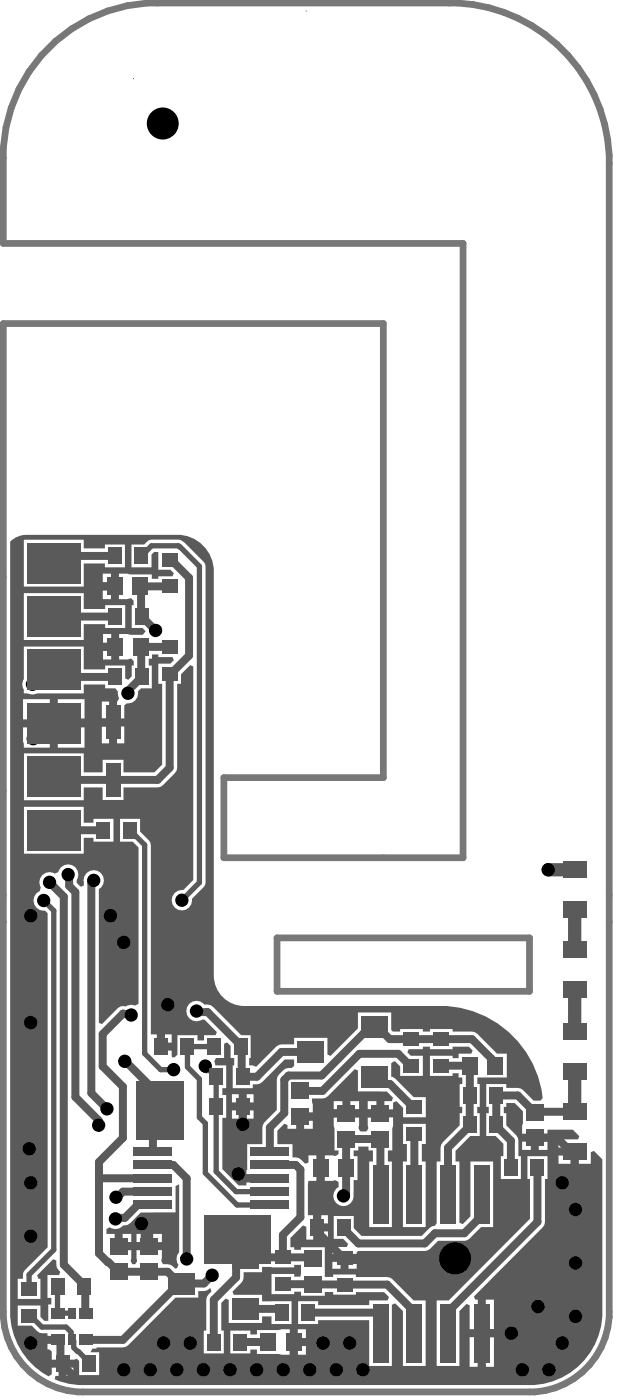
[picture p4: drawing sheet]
<svg xmlns="http://www.w3.org/2000/svg" width="38mm" height="87mm" viewBox="0 0 38 87" stroke-linecap="round" stroke-linejoin="round" font-family="sans-serif">
<g fill="#5a5a5a">
<path d="M13.9 65v.9h-.5l-.1 .2 .1 .2h.7v1.4h-.3v.5h.3v1.4h-.3v3.2l1 1h.5v-.2h1.5v-.5h-1.5l.1-1.9h.9l.1-1.2 .8-.9v-1.9a.9 .9 0 0 1 .9-.7l.2-.2v-.4h-.6l-1.4 1.5-.1 .1h-.5v.2h-1.2v-1.4h.1v-.4h-.3v-.8l-.2-.2zM14.4 68.1h.5v.5h-.5zM15.4 68.1h.4v.5h-.4zM14.4 69.1h.5v.5h-.5zM15.4 69.1h.4v.5h-.4z"/>
<path d="M6.6 76.5v.3h.5v.8h.3v.2h.8l-.1 .7 .1 .2h.2l.1-.2v-.7h1.6l-.1 .7 .2 .2a.67 .67 0 0 1 .7 .3l.1-.1 .1-.2a.6 .6 0 0 1 0-.8v-4.2l-.2 .1v1.7h-2.1l-.7 .6-.4 .2a.59 .59 0 0 1-.9 .1zM8.5 76.8h.5v.5h-.5zM7.6 76.8h.6v.5h-.6zM9.5 76.8h.6v.5h-.6z"/>
<path d="M.7 33.6l-.1 .1v47.9a4.5 4.5 0 0 0 2.4 4.1l.2-.2v-.4h.4v.5h-.2v.2a4.1 4.1 0 0 0 1.8 .4h27.7a4.5 4.5 0 0 0 4.6-4.6v-9.4l-.5-.6-.2 .1v.7h-.8v-.7h-.2v-.3h-1v-.5h1.2v-.2l-.4-.4h-1.5v.3h-1.6v-1.4l-.5-.5h-.5v.2h-.2v.4h.2v.7l.6 .7 .2 .3v1h.1v1.4h-1.2v-1.4h.1v-.8l-.5-.5h-.5v-1.4h.1v-.4h-.1v-1.4h1.2v.2h.9l.8 .8h.4l.2-.2a6.4 6.4 0 0 0-6.4-5.7h-12.2a1.89 1.89 0 0 1-1.9-1.9v-25.1a2.26 2.26 0 0 0-2.3-2.3h-9.3a1.39 1.39 0 0 0-1 .3zM1.5 33.6h3.7v.5h1.3v-.2h1.3v1.4h-1.3v-.2h-1.3v1.4h-3.7zM1.5 40.2h3.7v1.5h1.3v-.3h1.3v.8l.2 .1 .2-.2v-.7h.1v-.3l-.1-.1h-.8v-1.5h1.5l.2-.2-.2-.2h-.7v-1.4h.1v-.3l-.1-.2-.8 .1v-1.6l2 .1v.2h.5v-.1h.8l.1-.2-.2-.2h-.7v-1.1h-.3l-.2 .1v.8h-1.2v-1.4h.8l.4-.3h1.8l1.6 1.5v19.8l-.1 .3-.8 .8a.63 .63 0 0 1-.6 .7 .63 .63 0 0 1-.6-.7 .63 .63 0 0 1 .7-.6l.6-.6v-13.3l-.2-.1-.5 .6v.6h-.3v5.2l-.1 .3-.8 .8-.3 .1h-2.1v.8h-1.3v-.8h-1.2v.8h-3.7v-2.9h3.7v1.2h1.2v-.8h1.3v.8h1.9l.5-.5v-5h-.2v-1.3h.7l.2-.2-.1-.2h-.8v-.2h-.4v.3h-.2v.4h.1v1.4h-.6l-.2 .2a.61 .61 0 0 1-.7 .8l-.2 .1v.8h-.4v-1l.1-.2-.1-.4-.1-.3h-.7v-.2h-1.3v.6h-2.9h-.3h-.5v-.3a.57 .57 0 0 1 0-.6zM6.4 35.7h.5v.5h-.5zM6.4 36.7h.5v.6h-.5zM1.5 36.9h3.7v1h1.3v-.2h1.3v1.4h-1.3v-.3h-1.3v1h-3.7zM6.4 39.5h.5v.5h-.5zM6.4 40.5h.5v.5h-.5zM6.3 43.7h.5v1h-.5zM1.4 43.5h1.7v1.3h-1.7zM3.6 43.5h1.7v1.3h-1.7zM6.3 45.2h.5v1.1h-.5zM7.3 45.2h.4v1.1h-.4zM1.4 45.3h1.7v1.2h-1.7zM3.6 45.3h1.7v1.2h-1.7zM1.5 50.2h3.7v1h.6v-.2h1.3v1.4h-1.3v-.3h-.6v1h-3.7zM2.6 54.5a.6 .6 0 0 1 .8-.1l.2-.1 .1-.1a.63 .63 0 0 1 .8-.3 .63 .63 0 0 1 .3 .9v.1l.2 .3 .2-.1a.66 .66 0 0 1 .5-.9 .66 .66 0 0 1 .8 .6l-.1 .2-.2 .3v8.4h.1l1.2-1.1 .7-.1 .2 .1 .2-.1v-9.8l-.3-.3h-.8v-1.4h1.2v.8l.6 .5 .1 .3v11.8h.4v.7h.2v.3h.7v.3l.2 .1 .1-.2v-1.2h1.3v.4h.4v-.4h.7l.1-.2-.8-.7h-.2a.63 .63 0 0 1-.8-.3 .63 .63 0 0 1 .2-.8 .63 .63 0 0 1 .8 .1l.4 .1 .1 .1 1.8 1.7h.6v1.5h-.1v.4l.4 .1 1.4-1.4h1v-.4h2.1v1l.2 .1 1.7-1.7v-1h2v1.1l.1 .1h.5v-.2h1.4v.2h.4v-.2h1.5v.2h1.3l1.4 1.4h.6v1.5h-1.8v.4h.1v1.4h-.1v.4h.1v1.4h-.5l-1 .9v.7h.3v3.8l.2 .1 .5-.5v-3.4h1.4v4.1h-.8l-.8 .8h-1.8l-.5 .5-.4 .2h-4.1l-.1 .1h-1.5v-.4h.9l.1-.2-.3-.3h-.6v-1.4h1.2v.7l.5 .5h3.7l1-.8v-3.8h.2v-1l1.2-1.3v-.7h.2v-.4h-.2v-1.4h.2v-.4h-.3v-.3h-.3v.2h-1.5v-1.3h1.5v.2h.3v-.3h.8l.1-.2-.2-.3h-1v.2h-1.5v-.2h-.4v.2h-.9l-.1 .2 .3 .2h.7v1.3h-1.4v-.6l-.3-.3-.3 .1v.8l.3 .1 1.1 1.2h.8v1.2h-1.4v-.5l-.4-.5-.2 .1v.4h-.6v-.5h.5l.1-.2-.4-.4h-1.8v-1.3l-.2-.1-1.7 1.7-.3 .2h-.7l.1 .8h-.8v.3h-.3v.8h-.5v-.3l-.2-.1-.4 .5v.8h.9v.8l.4 .1 .4 .3 .2-.1v-.4h.5v1.6h-.5v.2v1.9h.3v1.6h-.4v-.8l-.2-.1-.8 .8v.5h.2v.2h.4v-.2h1.5v1.9h.5v-.2h1.4v.2h2.2l1.4 1.4h.8v4.1h-1.4v-3.4l-.5-.5-.2 .1v3.8h-1.4v-2.8h-3.2v.2h-1.3v-1.4h1.3v.2h3.2v-.3h1.1l.1-.2-.3-.3h-1.8v.2h-1.4v-.2h-.5v.2h-1.5v-.2h-.4v.1h-1.4v-1.2h1.4v.2h.4v-.8h-.4v.2h-2v.3h-1.1l-.1 .5-.6 .7v.2h1.8v.4h1.8v1.4h-1.2v-.5h-.6v.4h-2.1v-1.4l-.2-.1-.2 .3v1.7h.1v1.4h-1.2v-1.4h.1v-1.9l.1-.2 .3-.3-.1-.2-.2 .1-.6 .1v.4h-1.4l-3.1 3-1.8 .1h-.3l-.1 .3h.6v1.4h-1.3v-.9l-.1-.1h-1.6v-.5l-.2-.1v-.4h.6v-.5h-.6v-.1h-.5l-.5-.5h-.9v-1.2h1.4v.7l.3 .2h.2v-1h.2v-.4h-.2v-1.4h.7l.1-.2a.67 .67 0 0 1-.3-.7l-.2-.1-1 1 .1 .2h.1v1.2h-1.4v-1.2h.3l.1-.5 1.5-1.5v-20.8l-.2-.1a.63 .63 0 0 1-.7-.5 .63 .63 0 0 1 .4-.7v-.3l-.1-.3zM10.3 64.4h.4v.5h-.4zM22.9 68.5h.5v.5h-.5zM20.8 68.5h.5v.5h-.5zM21.8 68.5h.5v.5h-.5zM18.9 69.7h.6v.6h-.6zM20.8 69.5h1.5v.7l.1 .2 .5-.1v-.1v-.7h1.6l-.1 2.1h-.3v.7h.3v4.1h-1.4v-4.1h.2v-.7h-.3v-.2h-.6v.2h-.3v.4h.2v1.4h-.2v.9a.64 .64 0 0 1-.4 .7 .64 .64 0 0 1-.8-.3 .64 .64 0 0 1 .3-.8v-.3l-.2-.1h-.7v-1.6l.7 .1 .2-.2v-.2h-.3zM32.5 71.1h.5v.5h-.5zM33.5 71.1h.6v.5h-.6zM34.8 71.9h.7v.5h-.7zM20 75.6h.4v.5h-.4zM25.1 69.9h1.4v1.3h-.3v1.1h.3v4.1h-1.4v-4.1h.2v-1.1h-.2zM20 76.6h.4v.6h-.4zM20.7 78.5h.5v.5h-.5zM21.7 78.5h.5v.5h-.5zM30.2 80.9h.5v1.8h-.5zM18.5 82.7h.5v.6h-.5zM14.3 82.8h1.3v.3h.4v-.3l2-.1v1.6h-2v-.3h-.4v.2h-1.3zM18.5 83.8h.5v.5h-.5zM32.8 72h1.3v1.4h-.2v2.8l-4.4 4.5 .1 .2h.1v1.8h-.5v-1.5h-.2l-.4 .4v3.4h-1.4v-4.1h.7l5.1-5v-2.5h-.2zM29.2 83.2h.5v1.9h-.5zM30.2 83.2h.5v1.9h-.5zM4.1 85.1h.5v.5h-.5z"/>
</g>
<path d="M27.1 76.8h1.8M28.3 78.3l-.1 .1M29.2 70l-1.3 1.4M30.9 70l.9 1M30.9 68.2h1.3M34.6 70.8l.9 .9h.3" fill="none" stroke="#5a5a5a" stroke-width=".5"/>
<path d="M34.1 54.1h1.7" fill="none" stroke="#5a5a5a" stroke-width=".83"/>
<circle cx="29.2" cy="66.3" r=".25" fill="#5a5a5a"/>
<g fill="none" stroke="#5a5a5a" stroke-width=".5">
<path d="M14.8 73v.1M15 67h.1h.9M15.3 78.3h-.2l-.4 .4M17.5 65.5h1.8M17.6 79.9h.1M17.6 76.9v1.4h1.8h.1M17.6 79.9h1.9M18 66.9l-.3 .3M19.5 79.9h.1M21.4 78.3l.2 .1M21.4 76.4l.9 1M21.4 79.9v.1"/>
<path d="M21.5 74.3l-.1 .1M21.6 70.9l-.1 .1M22.6 64.3h.3M23.7 74.3h.1M23.7 73v1.3M23.7 67.5h.6l1.5 1.4M24.1 80l1.7 1.6M24.2 64.7h1.4M25.5 66.3h.1M25.8 74.3h.1M25.8 70.6h.1M27.5 64.7h1.9"/>
<path d="M27.5 66.3h1.7M27.5 66.3h.1M29.2 66.3v1.9M29.2 66.3h.1M17.4 81.5l.1 .2M18.3 83.5v2.4"/>
</g>
<path d="M13.5 72.9l1.2 1.3M13.5 66.9v.1" fill="none" stroke="#5a5a5a" stroke-width=".33"/>
<circle cx="13.5" cy="68.9" r=".17" fill="#5a5a5a"/>
<path d="M9.4 34l-.6 .6M11.1 34l1.3 1.2M11.7 66.4l.7 .8M12.4 69.5l.4 .4M12.8 66.4h.1M12.8 66.4v.2h.3M13.5 67v1.9M1.8 81.9l.8 .7M3.6 80.1v1.5l.1 .1h.8M4.4 83.3l.2 .2v.4l.9 1" fill="none" stroke="#5a5a5a" stroke-width=".33"/>
<g fill="none" stroke="#5a5a5a" stroke-width=".5">
<path d="M8.7 36.5l.1 1.9M10.6 34.8h.1M4.2 54.4l.1 .7 .4 .4M5.8 54.8l-.1 .1M5.9 40.3h.1M7.2 40.3h.1M7.9 43l.1 .1M8.8 40.3h.1M10.5 40.3h.1M11.8 40.8l-1.2 1.1M1.2 70.9l.6 .6M5.2 80l.1 .1v1.5l-.1 .1"/>
<path d="M6.1 69.7v.3M7.3 79.2h2M7.4 77.6h1.9M7.7 63.1l.5 .1M9 76.5v.8l.3 .3M9.5 74.2h-1.8l-.5 .3M9.5 75h-.9l-.8 .8h-.6M11.3 79.9h1.4M12.2 62.9l.7 .1M15 65.1v.1M3.8 83.4v1.3l1 1.2M5.2 81.7h.1"/>
</g>
<path d="M11.3 79.9h.1" fill="none" stroke="#5a5a5a" stroke-width=".83"/>
<circle cx="2.7" cy="56" r=".17" fill="#5a5a5a"/>
<path d="M35.8 56.6v2.5M35.8 61.6v2.6M35.8 66.7v2.5" fill="none" stroke="#5a5a5a" stroke-width=".83"/>
<g fill="none" stroke="#5a5a5a" stroke-width=".5">
<path d="M2.2 35.8h.1l.2 .1M10.6 34.8l1.2 1.2v4.8M1.2 46.3v24.6M2.3 49.1h.4M4 55.8v22.9l1.2 1.3M4.7 55.5v12.8l1.4 1.4M5.7 54.9v13.1M8.8 40.3v1.8l-.9 .9M10.6 41.9v5.9l-.8 .7M6.2 72.3v5.7M7.2 75.8v.1M7.6 67.6v3.2"/>
<path d="M7.8 66.1l1.7 1.7v3.9M9.3 79.2h1.1l.7 .7M10 63.1v2M10.4 62.5v.1M10.8 72.5l.8 .8v5.1M12.9 63l2.1 2.1M14.7 78.7v.8M15 65.2v1.8M15.1 68.9v3.8l-.3 .3M15.2 73.3h1.6M15.3 78.3h2.3M16.8 70.2v1.5"/>
<path d="M17.7 67.2v2.1M18 66.9h2M18.4 72.5l.3 .3v3l-1.1 1.1M18.7 67.9h1.4M19.9 74.5l-.2 .2v1.7l.2 .2v.2l1.5 1.5M20.2 69.3h1.4M21.5 71v3.3M22.4 65.6h2.4l.7 .7M22.9 64.3l.4-.4h.2l.7 .8M23.3 67.1l.4 .4M23.7 70.9v2M25.6 64.7h1.9"/>
<path d="M25.8 70.6v3.7M27.1 76.8l-.7 .6h-4.1M27.9 71.4v2.9M29.2 68.2v1.8M30 74.3v1.4M30.6 65.9v.2l.2 .2M30.9 68.2v1.8M31.8 71v1.7M33.3 70.8h1.3M35.8 69.2h-.1M35.8 71.7v7.3M15 83.5h1.7"/>
<path d="M15.3 81.5h2.1M23.4 81.7l.3 .2v1.1M25.8 81.6v1.4M27.9 81.6v1.4M30 85.5l-.4 .4"/>
</g>
<path d="M12.4 35.2v19.7l-1.1 1.1M8.1 51.7l.9 .9v13M1.8 79.3v.9M10 66.6h.8M12.4 67.2v2.3M12.8 69.9v3.1l2 2h2M13.1 66.6l.4 .3M13.3 65.1h-1.6v1.3M13.5 68.9v4M14.7 74.2h2.1M4.1 82.6l.3 .3v.4" fill="none" stroke="#5a5a5a" stroke-width=".33"/>
<circle cx="9.7" cy="39.2" r=".25" fill="#5a5a5a"/>
<path d="M8.7 36.5h1.9M3.3 51.7h3.1M8.8 40.3h1.7M5.7 68l1 1M6.2 78l1.1 1.2M6.4 66.4l1.2 1.2M7.6 70.8l-1.4 1.5M7.7 63.1l-1.3 1.3M5.2 83.4h2.4" fill="none" stroke="#5a5a5a" stroke-width=".5"/>
<path d="M9.4 34h1.7M2.7 56l.6 .7M2.6 82.6h1.5" fill="none" stroke="#5a5a5a" stroke-width=".33"/>
<circle cx="3.3" cy="51.7" r=".25" fill="#5a5a5a"/>
<path d="M3.3 38.4h3.9M5.9 36.5h1.3M2 42.6h1.3M3.3 48.3l.2 .2h3.5M3.4 45h3.6M5.9 40.3h1.3" fill="none" stroke="#5a5a5a" stroke-width=".5"/>
<circle cx="3.3" cy="38.4" r=".25" fill="#5a5a5a"/>
<g fill="none" stroke="#5a5a5a" stroke-width=".5">
<path d="M7.2 34.6h-3.4l-1.3 1.3M8.8 38.4l.9 .8M3.1 54.9l.9 .9M3.3 45l-.9 1M3.4 48.4l-.7 .7M7 48.5h2.8M7.2 42.1h-3.4l-.5 .5M6.2 73.3h3.3M6.4 64.4v2M9.5 72.5h1.3M10.4 62.6l-.4 .5M11.1 79.9l-3.5 3.5"/>
<path d="M13.2 79.4l-.5 .5M14.7 79.5l-1.4 1.4v2.6M16.8 72.5h1.6M17.5 65.5l-1.5 1.5M17.7 69.3l-.9 .9M18.7 69.5h1.3M19.5 79.9l4.6 .1M20 69.5l-.1 .1v4.9M20.2 69.3l-.2 .2M21.6 69.3h2.1M21.6 78.4h6.6M21.6 70.9h1.8"/>
<path d="M22.4 65.6l-2.3 2.3M22.6 64.3l-2.6 2.6M23.6 72.9l.1 .1M29.4 64.7l1.2 1.2M30 75.7l-1.1 1.1M32.2 68.2l1 1h2.5M33.3 69.2h.1M33.4 72.7v3.4l-5.5 5.5M35.8 79l-4 4h-1.8v2.5M4.8 85.9h24.8M19.2 81.7h4.2"/>
</g>
<path d="M3.3 56.7v21.1l-1.5 1.5M9 65.6l1 1" fill="none" stroke="#5a5a5a" stroke-width=".33"/>
<g fill="#000">
<circle cx="10.1" cy="7.7" r=".99"/>
<circle cx="2.2" cy="35.8" r=".41"/>
<circle cx="9.7" cy="39.2" r=".41"/>
<circle cx="1.9" cy="57" r=".41"/>
<circle cx="2" cy="42.6" r=".41"/>
<circle cx="2.1" cy="46" r=".41"/>
<circle cx="2.3" cy="49.1" r=".41"/>
<circle cx="2.7" cy="56" r=".41"/>
<circle cx="3.1" cy="54.9" r=".41"/>
<circle cx="3.8" cy="51.7" r=".41"/>
<circle cx="4.2" cy="54.4" r=".41"/>
<circle cx="5.8" cy="54.8" r=".41"/>
<circle cx="6.9" cy="57" r=".41"/>
<circle cx="7.7" cy="58.7" r=".41"/>
<circle cx="8" cy="43.1" r=".41"/>
<circle cx="11.3" cy="56" r=".41"/>
<circle cx="34.1" cy="54.1" r=".41"/>
<circle cx="1.8" cy="71.5" r=".41"/>
<circle cx="1.9" cy="76.9" r=".41"/>
<circle cx="1.9" cy="63.6" r=".41"/>
<circle cx="1.9" cy="73.6" r=".41"/>
<circle cx="6.1" cy="70" r=".41"/>
<circle cx="6.7" cy="69" r=".41"/>
<circle cx="7.2" cy="75.9" r=".41"/>
<circle cx="7.2" cy="74.5" r=".41"/>
<circle cx="7.8" cy="66.1" r=".41"/>
<circle cx="8.2" cy="63.2" r=".41"/>
<circle cx="8.8" cy="76.2" r=".41"/>
<circle cx="10.4" cy="62.5" r=".41"/>
<circle cx="10.8" cy="66.6" r=".41"/>
<circle cx="11.6" cy="78.4" r=".41"/>
<circle cx="12.2" cy="62.9" r=".41"/>
<circle cx="12.8" cy="66.4" r=".41"/>
<circle cx="13.2" cy="79.4" r=".41"/>
<circle cx="14.8" cy="73.1" r=".41"/>
<circle cx="15.1" cy="70" r=".41"/>
<circle cx="21.4" cy="74.4" r=".41"/>
<circle cx="28.3" cy="78.3" r=".99"/>
<circle cx="35" cy="73.6" r=".41"/>
<circle cx="35.8" cy="78.6" r=".41"/>
<circle cx="35.8" cy="75.3" r=".41"/>
<circle cx="1.9" cy="83.6" r=".41"/>
<circle cx="7.7" cy="85.3" r=".41"/>
<circle cx="9.4" cy="85.3" r=".41"/>
<circle cx="10.2" cy="83.6" r=".41"/>
<circle cx="11" cy="85.3" r=".41"/>
<circle cx="11.8" cy="83.6" r=".41"/>
<circle cx="12.7" cy="85.3" r=".41"/>
<circle cx="14.3" cy="85.3" r=".41"/>
<circle cx="16" cy="85.3" r=".41"/>
<circle cx="17.6" cy="85.3" r=".41"/>
<circle cx="19.3" cy="85.3" r=".41"/>
<circle cx="20.1" cy="83.6" r=".41"/>
<circle cx="20.9" cy="85.3" r=".41"/>
<circle cx="21.8" cy="83.6" r=".41"/>
<circle cx="22.6" cy="85.3" r=".41"/>
<circle cx="31.8" cy="83" r=".41"/>
<circle cx="32.5" cy="85.3" r=".41"/>
<circle cx="33.5" cy="81.3" r=".41"/>
<circle cx="34.2" cy="85.3" r=".41"/>
<circle cx="35" cy="83.6" r=".41"/>
<circle cx="35.8" cy="81.9" r=".41"/>
</g>
<g fill="#5a5a5a">
<path d="M35 71.2h1.5v1h-1.5z" fill-rule="evenodd"/>
<path d="M35 66.2h1.5v1h-1.5z" fill-rule="evenodd"/>
<path d="M35 63.7h1.5v1h-1.5z" fill-rule="evenodd"/>
<path d="M35 61.1h1.5v1h-1.5z" fill-rule="evenodd"/>
<path d="M35 56.1h1.5v1h-1.5z" fill-rule="evenodd"/>
<path d="M35 53.6h1.5v1h-1.5z" fill-rule="evenodd"/>
<path d="M30.5 69.5h.8v1h-.8z" fill-rule="evenodd"/>
<path d="M30.5 67.7h.8v1h-.8z" fill-rule="evenodd"/>
<path d="M28.8 69.5h.8v1h-.8z" fill-rule="evenodd"/>
<path d="M28.8 67.7h.8v1h-.8z" fill-rule="evenodd"/>
<path d="M27 64.3h1v.8h-1z" fill-rule="evenodd"/>
<path d="M25.3 70.2h1v.8h-1z" fill-rule="evenodd"/>
<path d="M25.1 64.3h1v.8h-1z" fill-rule="evenodd"/>
<path d="M20.9 77.9h1v.8h-1z" fill-rule="evenodd"/>
<path d="M21 70.4h1.1v1h-1.1z" fill-rule="evenodd"/>
<path d="M17.8 83h1v1.1h-1z" fill-rule="evenodd"/>
<path d="M18.8 81.2h.8v1h-.8z" fill-rule="evenodd"/>
<path d="M17.1 81.2h.8v1h-.8z" fill-rule="evenodd"/>
<path d="M17.1 77.8h1v.9h-1z" fill-rule="evenodd"/>
<path d="M18.1 67.4h1.1v1h-1.1z" fill-rule="evenodd"/>
<path d="M14.5 83h.9v1h-.9z" fill-rule="evenodd"/>
<path d="M14.4 80.8h1.7v1.3h-1.7z" fill-rule="evenodd"/>
<path d="M14.4 77.6h1.7v1.4h-1.7z" fill-rule="evenodd"/>
<path d="M14.7 66.5h.8v1h-.8z" fill-rule="evenodd"/>
<path d="M14.6 64.6h.8v1h-.8z" fill-rule="evenodd"/>
<path d="M11.3 64.6h.8v1h-.8z" fill-rule="evenodd"/>
<path d="M6.9 77.1h1v1h-1z" fill-rule="evenodd"/>
<path d="M7.7 51.2h.8v1h-.8z" fill-rule="evenodd"/>
<path d="M8.3 39.7h1v1.1h-1z" fill-rule="evenodd"/>
<path d="M8.2 36h1v1h-1z" fill-rule="evenodd"/>
<path d="M8.4 34.1h.8v1h-.8z" fill-rule="evenodd"/>
<path d="M6.7 34.1h.9v1h-.9z" fill-rule="evenodd"/>
<path d="M4.3 83.1h.5v.6h-.5z" fill-rule="evenodd"/>
<path d="M5 83.1h.8v.6h-.8z" fill-rule="evenodd"/>
<path d="M3.5 84.4h.8v1h-.8z" fill-rule="evenodd"/>
<path d="M5.1 84.4h.9v1h-.9z" fill-rule="evenodd"/>
<path d="M4.3 81.4h.5v.7h-.5z" fill-rule="evenodd"/>
<path d="M5 81.4h.8v.7h-.8z" fill-rule="evenodd"/>
<path d="M1.3 79.8h1v.8h-1z" fill-rule="evenodd"/>
<path d="M1.3 81.5h1v.8h-1z" fill-rule="evenodd"/>
<path d="M35 68.7h1.5v1h-1.5z" fill-rule="evenodd"/>
<path d="M35 58.6h1.5v1h-1.5z" fill-rule="evenodd"/>
<path d="M30.3 65.8h1v1.1h-1z" fill-rule="evenodd"/>
<path d="M31.4 72.2h.8v1h-.8z" fill-rule="evenodd"/>
<path d="M27.4 81.2h1v3.6h-1z" fill-rule="evenodd"/>
<path d="M28.7 65.8h1v1.1h-1z" fill-rule="evenodd"/>
<path d="M27 65.9h1v.9h-1z" fill-rule="evenodd"/>
<path d="M25.3 81.2h1v3.6h-1z" fill-rule="evenodd"/>
<path d="M25.3 68.5h1v.8h-1z" fill-rule="evenodd"/>
<path d="M25.1 65.9h1v.9h-1z" fill-rule="evenodd"/>
<path d="M21 75.9h.8v1h-.8z" fill-rule="evenodd"/>
<path d="M20.9 79.5h1v.9h-1z" fill-rule="evenodd"/>
<path d="M21 68.8h1.1v1h-1.1z" fill-rule="evenodd"/>
<path d="M21 72.2h1v1h-1z" fill-rule="evenodd"/>
<path d="M17.1 79.5h1v.8h-1z" fill-rule="evenodd"/>
<path d="M18.1 69h1.1v1h-1.1z" fill-rule="evenodd"/>
<path d="M14.7 68.4h.8v1h-.8z" fill-rule="evenodd"/>
<path d="M10.5 79.2h1.6v1.4h-1.6z" fill-rule="evenodd"/>
<path d="M6.9 78.7h1v1h-1z" fill-rule="evenodd"/>
<path d="M8.4 37.9h.8v1h-.8z" fill-rule="evenodd"/>
<path d="M6.8 37.9h.8v1h-.8z" fill-rule="evenodd"/>
<path d="M8.4 41.6h.8v1h-.8z" fill-rule="evenodd"/>
<path d="M6.8 41.6h.8v1h-.8z" fill-rule="evenodd"/>
<path d="M4.8 79.6h.8v1h-.8z" fill-rule="evenodd"/>
<path d="M27.4 72.5h1v3.7h-1z" fill-rule="evenodd"/>
<path d="M25.3 72.5h1v3.7h-1z" fill-rule="evenodd"/>
<path d="M23.1 70.4h1.1v1h-1.1z" fill-rule="evenodd"/>
<path d="M32.7 70.3h1.1v1h-1.1z" fill-rule="evenodd"/>
<path d="M22.5 66.4h1.6v1.3h-1.6z" fill-rule="evenodd"/>
<path d="M22.5 63.2h1.6v1.4h-1.6z" fill-rule="evenodd"/>
<path d="M16.2 83h1v1.1h-1z" fill-rule="evenodd"/>
<path d="M12.9 83h.8v1h-.8z" fill-rule="evenodd"/>
<path d="M18.9 77.8h1.1v1h-1.1z" fill-rule="evenodd"/>
<path d="M8.8 77.1h1v1h-1z" fill-rule="evenodd"/>
<path d="M15.6 74.7h2.4v.5h-2.4z" fill-rule="evenodd"/>
<path d="M15.6 73.9h2.4v.5h-2.4z" fill-rule="evenodd"/>
<path d="M15.6 73.1h2.4v.5h-2.4z" fill-rule="evenodd"/>
<path d="M8.3 73.1h2.4v.5h-2.4z" fill-rule="evenodd"/>
<path d="M8.3 73.9h2.4v.5h-2.4z" fill-rule="evenodd"/>
<path d="M8.3 74.7h2.4v.5h-2.4z" fill-rule="evenodd"/>
<path d="M15.6 71.4h2.4v.5h-2.4z" fill-rule="evenodd"/>
<path d="M8.3 71.4h2.4v.5h-2.4z" fill-rule="evenodd"/>
<path d="M13 66.5h.9v1h-.9z" fill-rule="evenodd"/>
<path d="M9.6 64.6h.8v1h-.8z" fill-rule="evenodd"/>
<path d="M12.9 64.6h.8v1h-.8z" fill-rule="evenodd"/>
<path d="M10.1 39.9h1v.8h-1z" fill-rule="evenodd"/>
<path d="M10.1 36.1h1v.8h-1z" fill-rule="evenodd"/>
<path d="M10.1 34.4h1v.8h-1z" fill-rule="evenodd"/>
<path d="M3.2 83.1h.8v.6h-.8z" fill-rule="evenodd"/>
<path d="M3.2 81.4h.8v.7h-.8z" fill-rule="evenodd"/>
<path d="M6 51.2h.9v1h-.9z" fill-rule="evenodd"/>
<path d="M6.7 39.7h1v1.1h-1z" fill-rule="evenodd"/>
<path d="M6.7 36h.9v1h-.9z" fill-rule="evenodd"/>
<path d="M29.5 81.2h1v3.6h-1z" fill-rule="evenodd"/>
<path d="M23.2 81.2h1v3.6h-1z" fill-rule="evenodd"/>
<path d="M23.1 68.8h1.1v1h-1.1z" fill-rule="evenodd"/>
<path d="M32.7 68.7h1.1v1h-1.1z" fill-rule="evenodd"/>
<path d="M33 72.2h.9v1h-.9z" fill-rule="evenodd"/>
<path d="M19.3 75.9h.8v1h-.8z" fill-rule="evenodd"/>
<path d="M18.9 79.4h1.1v1h-1.1z" fill-rule="evenodd"/>
<path d="M8.8 78.7h1v1h-1z" fill-rule="evenodd"/>
<path d="M12.7 75.7h4.2v2.9h-4.2z" fill-rule="evenodd"/>
<path d="M19.5 72.2h.9v1h-.9z" fill-rule="evenodd"/>
<path d="M18.5 64.8h1.7v1.3h-1.7z" fill-rule="evenodd"/>
<path d="M13 68.4h.9v1h-.9z" fill-rule="evenodd"/>
<path d="M15.6 72.3h2.4v.5h-2.4z" fill-rule="evenodd"/>
<path d="M8.3 72.3h2.4v.5h-2.4z" fill-rule="evenodd"/>
<path d="M8.4 67.3h3v3.7h-3z" fill-rule="evenodd"/>
<path d="M10.1 41.5h1v.8h-1z" fill-rule="evenodd"/>
<path d="M3.2 79.6h.8v1h-.8z" fill-rule="evenodd"/>
<path d="M1.7 50.4h3.3v2.5h-3.3z" fill-rule="evenodd"/>
<path d="M6.6 43.9h.9v2.1h-.9z" fill-rule="evenodd"/>
<path d="M1.7 40.5h3.3v2.4h-3.3z" fill-rule="evenodd"/>
<path d="M1.7 37.1h3.3v2.5h-3.3z" fill-rule="evenodd"/>
<path d="M1.7 43.8h3.3v2.5h-3.3z" fill-rule="evenodd"/>
<path d="M23.2 72.5h1v3.7h-1z" fill-rule="evenodd"/>
<path d="M29.5 72.5h1v3.7h-1z" fill-rule="evenodd"/>
<path d="M6.6 47.5h.9v2.1h-.9z" fill-rule="evenodd"/>
<path d="M1.7 33.8h3.3v2.5h-3.3z" fill-rule="evenodd"/>
<path d="M1.7 47.1h3.3v2.5h-3.3z" fill-rule="evenodd"/>
</g>
<path d="M3.5 2.6a9.6 9.6 0 0 1 5.7-2.4h19.3a10 10 0 0 1 9.4 9.5v72.3a5 5 0 0 1-4.6 4.6h-28.5a5 5 0 0 1-4.6-4.6v-61.9h23.7v28.3h-10v5h14.9v-38.2h-28.6v-6a9.7 9.7 0 0 1 3.3-6.6zM17.2 58.4h15.7v3.3h-15.7z" fill="none" stroke="#787878" stroke-width=".42"/>
</svg>
